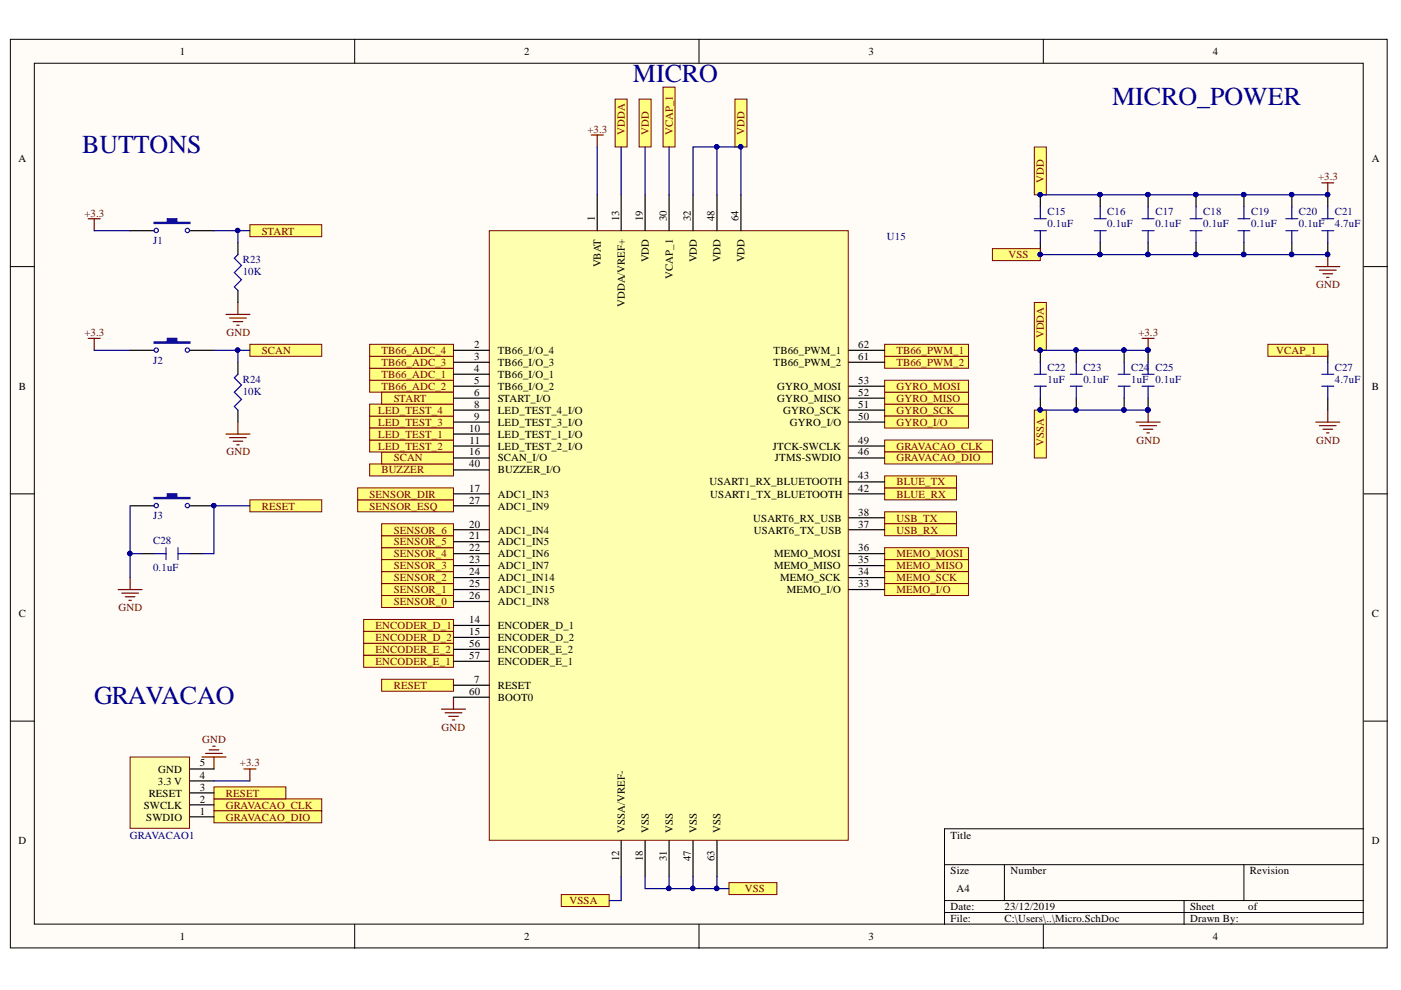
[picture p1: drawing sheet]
<svg xmlns="http://www.w3.org/2000/svg" width="297mm" height="210mm" viewBox="0 0 297 210" stroke-linecap="round" stroke-linejoin="round" font-family="sans-serif">
<defs><g id="words">
<g font-size="5.5" fill="#000080">
<text x="134.2" y="17.3">MICRO</text>
<text x="235.8" y="22.4">MICRO_POWER</text>
<text x="17.4" y="32.5">BUTTONS</text>
<text x="19.9" y="149.2">GRAVACAO</text>
</g>
<g font-size="2.3">
<text x="38.1" y="11.6">1</text>
<text x="111.1" y="11.6">2</text>
<text x="184.1" y="11.6">3</text>
<text x="257.2" y="11.6">4</text>
<text x="3.9" y="34.4">A</text>
<text x="290.9" y="34.4">A</text>
<text x="126.1" y="46.8" transform="rotate(-90 126.1 46.8)">1</text>
<text x="131.2" y="46.8" transform="rotate(-90 131.2 46.8)">13</text>
<text x="136.3" y="46.8" transform="rotate(-90 136.3 46.8)">19</text>
<text x="141.4" y="46.8" transform="rotate(-90 141.4 46.8)">30</text>
<text x="146.5" y="46.8" transform="rotate(-90 146.5 46.8)">32</text>
<text x="151.5" y="46.8" transform="rotate(-90 151.5 46.8)">48</text>
<text x="156.6" y="46.8" transform="rotate(-90 156.6 46.8)">64</text>
<text x="127.4" y="56.6" transform="rotate(-90 127.4 56.6)">VBAT</text>
<text x="137.6" y="55.6" transform="rotate(-90 137.6 55.6)">VDD</text>
<text x="142.6" y="59.1" transform="rotate(-90 142.6 59.1)">VCAP_1</text>
<text x="147.7" y="55.6" transform="rotate(-90 147.7 55.6)">VDD</text>
<text x="152.8" y="55.6" transform="rotate(-90 152.8 55.6)">VDD</text>
<text x="157.9" y="55.6" transform="rotate(-90 157.9 55.6)">VDD</text>
<text x="132.5" y="65.1" transform="rotate(-90 132.5 65.1)">VDDA/VREF+</text>
<text x="100.6" y="73.8">2</text>
<text x="100.6" y="76.3">3</text>
<text x="105.6" y="75">TB66_I/O_4</text>
<text x="105.6" y="77.6">TB66_I/O_3</text>
<text x="164" y="75">TB66_PWM_1</text>
<text x="164" y="77.6">TB66_PWM_2</text>
<text x="181.9" y="73.8">62</text>
<text x="181.9" y="76.3">61</text>
<text x="4" y="82.6">B</text>
<text x="100.6" y="78.8">4</text>
<text x="100.6" y="81.4">5</text>
<text x="100.6" y="83.9">6</text>
<text x="105.6" y="80.1">TB66_I/O_1</text>
<text x="105.6" y="82.6">TB66_I/O_2</text>
<text x="164.8" y="82.6">GYRO_MOSI</text>
<text x="181.9" y="83.9">52</text>
<text x="181.9" y="81.4">53</text>
<text x="290.9" y="82.6">B</text>
<text x="100.6" y="86.4">8</text>
<text x="100.6" y="89">9</text>
<text x="105.6" y="85.2">START_I/O</text>
<text x="105.6" y="87.7">LED_TEST_4_I/O</text>
<text x="164.8" y="85.2">GYRO_MISO</text>
<text x="166.1" y="87.7">GYRO_SCK</text>
<text x="181.9" y="89">50</text>
<text x="181.9" y="86.4">51</text>
<text x="99.5" y="91.5">10</text>
<text x="99.6" y="94">11</text>
<text x="105.6" y="90.2">LED_TEST_3_I/O</text>
<text x="105.6" y="92.8">LED_TEST_1_I/O</text>
<text x="105.6" y="95.3">LED_TEST_2_I/O</text>
<text x="163.9" y="95.3">JTCK-SWCLK</text>
<text x="167.5" y="90.2">GYRO_I/O</text>
<text x="181.9" y="94">49</text>
<text x="99.5" y="96.6">16</text>
<text x="99.5" y="99.1">40</text>
<text x="105.6" y="97.8">SCAN_I/O</text>
<text x="105.6" y="100.4">BUZZER_I/O</text>
<text x="164.3" y="97.8">JTMS-SWDIO</text>
<text x="181.9" y="101.6">43</text>
<text x="181.9" y="96.6">46</text>
<text x="99.5" y="104.3">17</text>
<text x="99.5" y="106.8">27</text>
<text x="105.6" y="105.5">ADC1_IN3</text>
<text x="150.4" y="102.9">USART1_RX_BLUETOOTH</text>
<text x="150.6" y="105.5">USART1_TX_BLUETOOTH</text>
<text x="181.9" y="104.3">42</text>
<text x="99.5" y="111.9">20</text>
<text x="105.6" y="113.1">ADC1_IN4</text>
<text x="105.6" y="108.1">ADC1_IN9</text>
<text x="159.7" y="110.6">USART6_RX_USB</text>
<text x="159.8" y="113.1">USART6_TX_USB</text>
<text x="181.9" y="111.9">37</text>
<text x="181.9" y="109.3">38</text>
<text x="99.5" y="114.4">21</text>
<text x="99.5" y="116.9">22</text>
<text x="99.5" y="119.4">23</text>
<text x="105.6" y="115.7">ADC1_IN5</text>
<text x="105.6" y="118.2">ADC1_IN6</text>
<text x="164.1" y="118.2">MEMO_MOSI</text>
<text x="181.9" y="119.4">35</text>
<text x="181.9" y="116.9">36</text>
<text x="99.5" y="122">24</text>
<text x="99.5" y="124.5">25</text>
<text x="105.6" y="120.7">ADC1_IN7</text>
<text x="105.6" y="123.2">ADC1_IN14</text>
<text x="105.6" y="125.8">ADC1_IN15</text>
<text x="164.1" y="120.7">MEMO_MISO</text>
<text x="165.4" y="123.2">MEMO_SCK</text>
<text x="166.8" y="125.8">MEMO_I/O</text>
<text x="181.9" y="124.5">33</text>
<text x="181.9" y="122">34</text>
<text x="4" y="130.8">C</text>
<text x="99.5" y="127">26</text>
<text x="105.6" y="128.3">ADC1_IN8</text>
<text x="290.9" y="130.8">C</text>
<text x="99.5" y="132.1">14</text>
<text x="99.5" y="134.6">15</text>
<text x="99.5" y="137.2">56</text>
<text x="105.6" y="133.4">ENCODER_D_1</text>
<text x="105.6" y="135.9">ENCODER_D_2</text>
<text x="99.5" y="139.7">57</text>
<text x="105.6" y="138.4">ENCODER_E_2</text>
<text x="105.6" y="141">ENCODER_E_1</text>
<text x="99.5" y="147.3">60</text>
<text x="100.6" y="144.8">7</text>
<text x="105.6" y="146">RESET</text>
<text x="105.6" y="148.6">BOOT0</text>
<text x="33.5" y="166.4">3.3 V</text>
<text x="33.5" y="163.9">GND</text>
<text x="42.3" y="167.7">3</text>
<text x="42.3" y="165.1">4</text>
<text x="42.3" y="162.5">5</text>
<text x="30.5" y="171.5">SWCLK</text>
<text x="31" y="174">SWDIO</text>
<text x="31.5" y="168.9">RESET</text>
<text x="42.3" y="172.7">1</text>
<text x="42.3" y="170.2">2</text>
<text x="3.9" y="179">D</text>
<text x="132.5" y="176.5" transform="rotate(-90 132.5 176.5)">VSSA/VREF-</text>
<text x="137.6" y="176.5" transform="rotate(-90 137.6 176.5)">VSS</text>
<text x="142.6" y="176.5" transform="rotate(-90 142.6 176.5)">VSS</text>
<text x="147.7" y="176.5" transform="rotate(-90 147.7 176.5)">VSS</text>
<text x="152.8" y="176.5" transform="rotate(-90 152.8 176.5)">VSS</text>
<text x="201.6" y="177.8">Title</text>
<text x="290.9" y="179">D</text>
<text x="131.2" y="182.6" transform="rotate(-90 131.2 182.6)">12</text>
<text x="136.3" y="182.6" transform="rotate(-90 136.3 182.6)">18</text>
<text x="141.4" y="182.6" transform="rotate(-90 141.4 182.6)">31</text>
<text x="146.5" y="182.6" transform="rotate(-90 146.5 182.6)">47</text>
<text x="151.5" y="182.6" transform="rotate(-90 151.5 182.6)">63</text>
<text x="201.6" y="185.4">Size</text>
<text x="214.2" y="185.4">Number</text>
<text x="265" y="185.4">Revision</text>
<text x="202.8" y="189.2">A4</text>
<text x="201.6" y="193">Date:</text>
<text x="201.6" y="195.5">File:</text>
<text x="213" y="193">23/12/2019</text>
<text x="213" y="195.5">C:\Users\..\Micro.SchDoc</text>
<text x="252.3" y="193">Sheet</text>
<text x="252.3" y="195.5">Drawn By:</text>
<text x="264.6" y="193">of</text>
<text x="38.1" y="199.3">1</text>
<text x="111.1" y="199.3">2</text>
<text x="184.1" y="199.3">3</text>
<text x="257.2" y="199.3">4</text>
</g>
<g font-size="2.3" fill="#800000">
<text x="124.6" y="28.1">+3.3</text>
<text x="132.5" y="28.6" transform="rotate(-90 132.5 28.6)">VDDA</text>
<text x="137.6" y="28.6" transform="rotate(-90 137.6 28.6)">VDD</text>
<text x="142.6" y="28.6" transform="rotate(-90 142.6 28.6)">VCAP_1</text>
<text x="157.9" y="28.6" transform="rotate(-90 157.9 28.6)">VDD</text>
<text x="221.3" y="38.7" transform="rotate(-90 221.3 38.7)">VDD</text>
<text x="279.5" y="38.2">+3.3</text>
<text x="17.9" y="45.9">+3.3</text>
<text x="55.5" y="49.7">START</text>
<text x="213.8" y="54.8">VSS</text>
<text x="279" y="61.1">GND</text>
<text x="17.9" y="71.2">+3.3</text>
<text x="48" y="71.2">GND</text>
<text x="221.3" y="71.8" transform="rotate(-90 221.3 71.8)">VDDA</text>
<text x="241.4" y="71.2">+3.3</text>
<text x="55.5" y="75">SCAN</text>
<text x="80.9" y="77.6">TB66_ADC_3</text>
<text x="80.9" y="75">TB66_ADC_4</text>
<text x="190.1" y="77.6">TB66_PWM_2</text>
<text x="190.1" y="75">TB66_PWM_1</text>
<text x="270.6" y="75">VCAP_1</text>
<text x="80.9" y="82.6">TB66_ADC_2</text>
<text x="80.9" y="80.1">TB66_ADC_1</text>
<text x="190.1" y="82.6">GYRO_MOSI</text>
<text x="80.2" y="87.7">LED_TEST_4</text>
<text x="83.5" y="85.2">START</text>
<text x="190.1" y="87.7">GYRO_SCK</text>
<text x="190.1" y="85.2">GYRO_MISO</text>
<text x="80.2" y="90.2">LED_TEST_3</text>
<text x="80.2" y="95.3">LED_TEST_2</text>
<text x="80.2" y="92.8">LED_TEST_1</text>
<text x="190.1" y="95.3">GRAVACAO_CLK</text>
<text x="190.1" y="90.2">GYRO_I/O</text>
<text x="221.3" y="94.5" transform="rotate(-90 221.3 94.5)">VSSA</text>
<text x="240.9" y="94">GND</text>
<text x="279" y="94">GND</text>
<text x="48" y="96.6">GND</text>
<text x="80.9" y="100.4">BUZZER</text>
<text x="83.5" y="97.8">SCAN</text>
<text x="190.1" y="97.8">GRAVACAO_DIO</text>
<text x="78.3" y="105.5">SENSOR_DIR</text>
<text x="190.1" y="105.5">BLUE_RX</text>
<text x="190.1" y="102.9">BLUE_TX</text>
<text x="55.5" y="108.1">RESET</text>
<text x="78.3" y="108.1">SENSOR_ESQ</text>
<text x="83.5" y="113.1">SENSOR_6</text>
<text x="190.1" y="110.6">USB_TX</text>
<text x="190.1" y="113.1">USB_RX</text>
<text x="83.5" y="118.2">SENSOR_4</text>
<text x="83.5" y="115.7">SENSOR_5</text>
<text x="190.1" y="118.2">MEMO_MOSI</text>
<text x="83.5" y="125.8">SENSOR_1</text>
<text x="83.5" y="123.2">SENSOR_2</text>
<text x="83.5" y="120.7">SENSOR_3</text>
<text x="190.1" y="120.7">MEMO_MISO</text>
<text x="190.1" y="123.2">MEMO_SCK</text>
<text x="190.1" y="125.8">MEMO_I/O</text>
<text x="25.1" y="129.6">GND</text>
<text x="83.5" y="128.3">SENSOR_0</text>
<text x="79.6" y="133.4">ENCODER_D_1</text>
<text x="79.6" y="135.9">ENCODER_D_2</text>
<text x="79.6" y="138.4">ENCODER_E_2</text>
<text x="79.6" y="141">ENCODER_E_1</text>
<text x="83.5" y="146">RESET</text>
<text x="93.6" y="154.9">GND</text>
<text x="42.8" y="157.4">GND</text>
<text x="50.9" y="162.5">+3.3</text>
<text x="47.9" y="171.5">GRAVACAO_CLK</text>
<text x="47.9" y="174">GRAVACAO_DIO</text>
<text x="47.9" y="168.9">RESET</text>
<text x="120.8" y="191.7">VSSA</text>
<text x="157.9" y="189.2">VSS</text>
</g>
<g font-size="2.3" fill="#000080">
<text x="222.1" y="45.7">C15</text>
<text x="234.8" y="45.7">C16</text>
<text x="245" y="45.7">C17</text>
<text x="255.1" y="45.7">C18</text>
<text x="265.3" y="45.7">C19</text>
<text x="275.4" y="45.7">C20</text>
<text x="283" y="45.7">C21</text>
<text x="32.5" y="51.7">J1</text>
<text x="188" y="51">U15</text>
<text x="222.1" y="48.2">0.1uF</text>
<text x="234.8" y="48.2">0.1uF</text>
<text x="245" y="48.2">0.1uF</text>
<text x="255.1" y="48.2">0.1uF</text>
<text x="265.3" y="48.2">0.1uF</text>
<text x="275.4" y="48.2">0.1uF</text>
<text x="283" y="48.2">4.7uF</text>
<text x="51.5" y="55.8">R23</text>
<text x="51.5" y="58.3">10K</text>
<text x="32.5" y="77.1">J2</text>
<text x="51.5" y="81.1">R24</text>
<text x="51.5" y="83.7">10K</text>
<text x="222.1" y="78.6">C22</text>
<text x="222.1" y="81.1">1uF</text>
<text x="229.7" y="78.6">C23</text>
<text x="229.7" y="81.1">0.1uF</text>
<text x="239.8" y="78.6">C24</text>
<text x="239.8" y="81.1">1uF 0.1uF</text>
<text x="245" y="78.6">C25</text>
<text x="283" y="78.6">C27</text>
<text x="283" y="81.1">4.7uF</text>
<text x="32.5" y="110.1">J3</text>
<text x="32.5" y="115.4">C28</text>
<text x="32.5" y="121">0.1uF</text>
<text x="27.5" y="177.8">GRAVACAO1</text>
</g>
</g></defs>
<g fill="#fffcf8" stroke="#000" stroke-width=".21">
<path d="M2.2 8.3h291.9v192.7h-291.9z"/>
<path d="M7.3 13.4h281.7v182.5h-281.7z"/>
</g>
<g fill="none" stroke="#000" stroke-width=".21">
<path d="M75.2 8.3v5.1M148.2 8.3v5.1M221.2 8.3v5.1M2.2 56.5h5.1M289.1 56.5h5.1M2.2 104.7h5.1M289.1 104.7h5.1M2.2 152.9h5.1M289.1 152.9h5.1M289.1 175.7h-88.8v20.3M75.2 196v5.1M148.2 196v5.1"/>
<path d="M200.3 183.3h88.8M200.3 190.9h88.8M200.3 193.5h88.8M213 183.3v7.6M221.2 196v5.1M251 190.9v5.1M263.7 183.3v7.6"/>
</g>
<g fill="#ffff80" stroke="#800000" stroke-width=".21">
<path d="M80.9 123.7h15.2v2.6h-15.2z" fill-rule="evenodd"/>
<path d="M80.9 116.1h15.2v2.6h-15.2z" fill-rule="evenodd"/>
<path d="M80.9 121.2h15.2v2.5h-15.2z" fill-rule="evenodd"/>
<path d="M80.9 113.6h15.2v2.5h-15.2z" fill-rule="evenodd"/>
<path d="M80.9 126.3h15.2v2.5h-15.2z" fill-rule="evenodd"/>
<path d="M80.9 118.7h15.2v2.5h-15.2z" fill-rule="evenodd"/>
<path d="M78.4 88.2h17.7v2.6h-17.7z" fill-rule="evenodd"/>
<path d="M78.4 85.7h17.7v2.5h-17.7z" fill-rule="evenodd"/>
</g>
<g fill="none" stroke="#800000" stroke-width=".25">
<path d="M280.2 38.8h2.6M281.5 38.8v2.5M279 56.5h5.1M279.7 57.3h3.6M280.5 58h2M281.3 58.8h.5M281.5 54v2.5M242.2 71.7h2.5M243.4 71.7v2.6M240.9 89.5h5.1M241.6 90.3h3.6M242.4 91h2"/>
<path d="M243.2 91.8h.5M243.4 87v2.5M279 89.5h5.1M279.7 90.3h3.6M280.5 91h2M281.3 91.8h.5M281.5 87v2.5"/>
</g>
<g fill="#000080" stroke="#000080" stroke-width=".21">
<circle cx="281.5" cy="41.3" r=".46"/>
<circle cx="243.4" cy="74.2" r=".46"/>
<circle cx="243.4" cy="86.9" r=".47"/>
<circle cx="281.5" cy="53.9" r=".46"/>
</g>
<g fill="#ffff80" stroke="#800000" stroke-width=".21">
<path d="M78.4 80.6h17.7v2.6h-17.7z" fill-rule="evenodd"/>
<path d="M78.4 78.1h17.7v2.5h-17.7z" fill-rule="evenodd"/>
<path d="M78.4 75.5h17.7v2.6h-17.7z" fill-rule="evenodd"/>
<path d="M78.4 73h17.7v2.5h-17.7z" fill-rule="evenodd"/>
<path d="M187.6 75.5h17.7v2.6h-17.7z" fill-rule="evenodd"/>
<path d="M187.6 73h17.7v2.5h-17.7z" fill-rule="evenodd"/>
<path d="M77.1 131.3h19v2.6h-19z" fill-rule="evenodd"/>
<path d="M77.1 133.9h19v2.5h-19z" fill-rule="evenodd"/>
<path d="M187.6 108.5h15.2v2.5h-15.2z" fill-rule="evenodd"/>
<path d="M187.6 111h15.2v2.6h-15.2z" fill-rule="evenodd"/>
<path d="M187.6 103.4h15.2v2.6h-15.2z" fill-rule="evenodd"/>
<path d="M187.6 100.9h15.2v2.5h-15.2z" fill-rule="evenodd"/>
<path d="M187.6 93.3h22.8v2.5h-22.8z" fill-rule="evenodd"/>
<path d="M187.6 95.8h22.8v2.6h-22.8z" fill-rule="evenodd"/>
<path d="M187.6 116.1h17.7v2.6h-17.7z" fill-rule="evenodd"/>
<path d="M187.6 118.7h17.7v2.5h-17.7z" fill-rule="evenodd"/>
<path d="M187.6 121.2h17.7v2.5h-17.7z" fill-rule="evenodd"/>
<path d="M53 47.6h15.2v2.6h-15.2z" fill-rule="evenodd"/>
<path d="M53 73h15.2v2.5h-15.2z" fill-rule="evenodd"/>
<path d="M53 106h15.2v2.5h-15.2z" fill-rule="evenodd"/>
<path d="M80.9 144h15.2v2.6h-15.2z" fill-rule="evenodd"/>
</g>
<g fill="none" stroke="#800000" stroke-width=".25">
<path d="M25.1 125h5M25.8 125.8h3.6M26.6 126.5h2M27.3 127.3h.5M27.6 122.5v2.5M43.6 159.7h3.5M44.3 159h2.1M45.1 158.2h.5M93.6 150.4h5.1M94.4 151.1h3.5M95.1 151.9h2.1M95.9 152.6h.5"/>
<path d="M96.1 147.8v2.6M42.8 160.5h5.1M45.4 160.5v2.5M51.7 163h2.6M53 163v2.6"/>
</g>
<g fill="#ffff80" stroke="#800000" stroke-width=".21">
<path d="M45.4 169.4h22.8v2.5h-22.8z" fill-rule="evenodd"/>
<path d="M45.4 171.9h22.8v2.6h-22.8z" fill-rule="evenodd"/>
<path d="M45.4 166.8h15.2v2.6h-15.2z" fill-rule="evenodd"/>
</g>
<g fill="none" stroke="#800000" stroke-width=".25">
<path d="M18.7 46.4h2.5M20 46.4v2.5M18.7 71.7h2.5M20 71.7v2.6M47.9 66.7h5.1M48.7 67.4h3.5M49.4 68.2h2.1M50.2 68.9h.5M50.4 64.1v2.6M47.9 92h5.1M48.7 92.8h3.5M49.4 93.6h2.1"/>
<path d="M50.2 94.3h.5M50.4 89.5v2.5"/>
</g>
<path d="M50.4 51.5v2.5M50.4 61.6v2.5M50.4 76.8v2.5M50.4 87v2.5M30.1 117.4h2.6M40.3 117.4h2.5" fill="none" stroke="#000" stroke-width=".25"/>
<path d="M50.4 54l-.7 .7 1.5 1.6-1.5 1.5 1.5 1.5-1.5 1.5 .7 .8M50.4 79.3l-.7 .8 1.5 1.5-1.5 1.6 1.5 1.5-1.5 1.5 .7 .8M32.7 117.4h2.5M35.2 116.1v2.6M37.7 117.4h2.6M37.7 116.1v2.6" fill="none" stroke="#00f" stroke-width=".25"/>
<path d="M27.6 160.5h12.6v15.1h-12.6z" fill="#ffffb0" stroke="#800000" stroke-width=".21"/>
<g fill="none" stroke="#000" stroke-width=".25">
<path d="M27.6 48.9h5.1M40.3 48.9h5.1M220.6 41.3v2.5M220.6 51.5v2.5M233.3 41.3v2.5M233.3 51.5v2.5M243.4 41.3v2.5M243.4 51.5v2.5M253.6 41.3v2.5M253.6 51.5v2.5M263.7 41.3v2.5M263.7 51.5v2.5"/>
<path d="M273.9 41.3v2.5M273.9 51.5v2.5M281.5 41.3v2.5M281.5 51.5v2.5M220.6 74.3v2.5M228.2 74.3v2.5M243.4 74.3v2.5M281.5 74.3v2.5M220.6 84.4v2.6M228.2 84.4v2.6M243.4 84.4v2.6M281.5 84.4v2.6"/>
<path d="M40.3 173.2h5.1M40.3 170.6h5.1M40.3 168.1h5.1M40.3 165.6h5.1M40.3 163h5.1"/>
</g>
<g fill="#000080" stroke="#000080" stroke-width=".21">
<circle cx="273.8" cy="53.9" r=".46"/>
<circle cx="273.8" cy="41.3" r=".46"/>
<circle cx="220.5" cy="86.9" r=".46"/>
<circle cx="220.5" cy="74.2" r=".46"/>
<circle cx="281.5" cy="53.9" r=".46"/>
<circle cx="281.5" cy="41.3" r=".46"/>
<circle cx="263.7" cy="53.9" r=".47"/>
<circle cx="263.7" cy="41.3" r=".46"/>
<circle cx="253.5" cy="53.9" r=".47"/>
<circle cx="253.5" cy="41.3" r=".46"/>
<circle cx="243.4" cy="53.9" r=".47"/>
<circle cx="243.4" cy="41.3" r=".46"/>
<circle cx="233.2" cy="53.9" r=".47"/>
<circle cx="233.2" cy="41.3" r=".46"/>
<circle cx="220.5" cy="53.9" r=".46"/>
<circle cx="220.5" cy="41.3" r=".46"/>
<circle cx="243.4" cy="86.9" r=".47"/>
<circle cx="243.4" cy="74.2" r=".46"/>
<circle cx="228.1" cy="86.9" r=".46"/>
<circle cx="228.1" cy="74.2" r=".46"/>
</g>
<g fill="none" stroke="#00f" stroke-width=".25">
<path d="M219.3 48.9h2.5M219.3 46.4h2.5M220.6 43.8v2.6M220.6 48.9v2.6M232 48.9h2.5M232 46.4h2.5M233.3 43.8v2.6M233.3 48.9v2.6M242.2 48.9h2.5M242.2 46.4h2.5M243.4 43.8v2.6M243.4 48.9v2.6"/>
<path d="M252.3 48.9h2.5M252.3 46.4h2.5M253.6 43.8v2.6M253.6 48.9v2.6M262.5 48.9h2.5M262.5 46.4h2.5M263.7 43.8v2.6M263.7 48.9v2.6M272.6 48.9h2.6M272.6 46.4h2.6M273.9 43.8v2.6M273.9 48.9v2.6"/>
<path d="M280.2 48.9h2.6M280.2 46.4h2.6M281.5 43.8v2.6M281.5 48.9v2.6M219.3 79.3h2.5M220.6 76.8v2.5M226.9 79.3h2.6M228.2 76.8v2.5M242.2 79.3h2.5M243.4 76.8v2.5M280.2 79.3h2.6M281.5 76.8v2.5"/>
<path d="M219.3 81.9h2.5M220.6 81.9v2.5M226.9 81.9h2.6M228.2 81.9v2.5M242.2 81.9h2.5M243.4 81.9v2.5M280.2 81.9h2.6M281.5 81.9v2.5"/>
</g>
<path d="M32.7 47.1h2.8v-.7h2v.7h2.8v.3h-7.6z" fill-rule="evenodd" fill="#00f"/>
<g fill="none" stroke="#00f" stroke-width=".25">
<path d="M32.7 47.1h2.8v-.7h2v.7h2.8v.3h-7.6z"/>
<circle cx="33.1" cy="48.9" r=".46"/>
<circle cx="39.7" cy="48.9" r=".46"/>
</g>
<path d="M27.6 74.3h5.1M40.3 74.3h5.1" fill="none" stroke="#000" stroke-width=".25"/>
<path d="M32.7 72.5h2.8v-.8h2v.8h2.8v.3h-7.6z" fill-rule="evenodd" fill="#00f"/>
<g fill="none" stroke="#00f" stroke-width=".25">
<path d="M32.7 72.5h2.8v-.8h2v.8h2.8v.3h-7.6z"/>
<circle cx="33.1" cy="74.2" r=".46"/>
<circle cx="39.7" cy="74.2" r=".46"/>
</g>
<path d="M27.6 107.2h5.1M40.3 107.2h5.1" fill="none" stroke="#000" stroke-width=".25"/>
<circle cx="45.3" cy="107.2" r=".46" fill="#000080" stroke="#000080" stroke-width=".21"/>
<path d="M32.7 105.5h2.8v-.8h2v.8h2.8v.2h-7.6z" fill-rule="evenodd" fill="#00f"/>
<g fill="none" stroke="#00f" stroke-width=".25">
<path d="M32.7 105.5h2.8v-.8h2v.8h2.8v.2h-7.6z"/>
<circle cx="33.1" cy="107.2" r=".46"/>
<circle cx="39.7" cy="107.2" r=".46"/>
</g>
<circle cx="45.3" cy="107.2" r=".46" fill="#000080" stroke="#000080" stroke-width=".21"/>
<g fill="#ffff80" stroke="#800000" stroke-width=".21">
<path d="M187.6 123.7h17.7v2.6h-17.7z" fill-rule="evenodd"/>
<path d="M78.4 98.4h17.7v2.5h-17.7z" fill-rule="evenodd"/>
<path d="M80.9 111h15.2v2.6h-15.2z" fill-rule="evenodd"/>
<path d="M75.8 106h20.3v2.5h-20.3z" fill-rule="evenodd"/>
<path d="M75.8 103.4h20.3v2.6h-20.3z" fill-rule="evenodd"/>
<path d="M187.6 85.7h17.7v2.5h-17.7z" fill-rule="evenodd"/>
<path d="M187.6 83.2h17.7v2.5h-17.7z" fill-rule="evenodd"/>
<path d="M187.6 80.6h17.7v2.6h-17.7z" fill-rule="evenodd"/>
<path d="M187.6 88.2h17.7v2.6h-17.7z" fill-rule="evenodd"/>
<path d="M80.9 95.8h15.2v2.6h-15.2z" fill-rule="evenodd"/>
<path d="M80.9 83.2h15.2v2.5h-15.2z" fill-rule="evenodd"/>
<path d="M140.6 18.5h2.5v12.7h-2.5z" fill-rule="evenodd"/>
<path d="M268.8 73h12.7v2.5h-12.7z" fill-rule="evenodd"/>
</g>
<path d="M125.3 28.6h2.6M126.6 28.6v2.6" fill="none" stroke="#800000" stroke-width=".25"/>
<path d="M155.8 21h2.6v10.2h-2.6z" fill-rule="evenodd" fill="#ffff80" stroke="#800000" stroke-width=".21"/>
<circle cx="157" cy="31.1" r=".46" fill="#000080" stroke="#000080" stroke-width=".21"/>
<path d="M219.3 31.2h2.5v10.1h-2.5z" fill-rule="evenodd" fill="#ffff80" stroke="#800000" stroke-width=".21"/>
<circle cx="220.5" cy="41.3" r=".46" fill="#000080" stroke="#000080" stroke-width=".21"/>
<g fill="#ffff80" stroke="#800000" stroke-width=".21">
<path d="M135.5 21h2.5v10.2h-2.5z" fill-rule="evenodd"/>
<path d="M130.4 21h2.6v10.2h-2.6z" fill-rule="evenodd"/>
<path d="M219.3 64.1h2.5v10.2h-2.5z" fill-rule="evenodd"/>
</g>
<g fill="#000080" stroke="#000080" stroke-width=".21">
<circle cx="220.5" cy="74.2" r=".46"/>
<circle cx="238.3" cy="86.9" r=".46"/>
<circle cx="238.3" cy="74.2" r=".46"/>
</g>
<path d="M238.3 74.3v2.5M238.3 84.4v2.6" fill="none" stroke="#000" stroke-width=".25"/>
<path d="M237.1 79.3h2.5M238.3 76.8v2.5M237.1 81.9h2.5M238.3 81.9v2.5" fill="none" stroke="#00f" stroke-width=".25"/>
<g fill="#ffff80" stroke="#800000" stroke-width=".21">
<path d="M154.6 187.1h10.1v2.6h-10.1z" fill-rule="evenodd"/>
<path d="M210.4 52.7h10.2v2.6h-10.2z" fill-rule="evenodd"/>
</g>
<circle cx="220.5" cy="53.9" r=".46" fill="#000080" stroke="#000080" stroke-width=".21"/>
<path d="M219.3 87h2.5v10.1h-2.5z" fill-rule="evenodd" fill="#ffff80" stroke="#800000" stroke-width=".21"/>
<circle cx="220.5" cy="86.9" r=".46" fill="#000080" stroke="#000080" stroke-width=".21"/>
<g fill="#ffff80" stroke="#800000" stroke-width=".21">
<path d="M119 189.7h10.2v2.5h-10.2z" fill-rule="evenodd"/>
<path d="M77.1 136.4h19v2.5h-19z" fill-rule="evenodd"/>
<path d="M77.1 138.9h19v2.6h-19z" fill-rule="evenodd"/>
<path d="M78.4 93.3h17.7v2.5h-17.7z" fill-rule="evenodd"/>
<path d="M78.4 90.8h17.7v2.5h-17.7z" fill-rule="evenodd"/>
</g>
<path d="M103.7 48.9h76.1v129.3h-76.1z" fill="#ffffb0" stroke="#800000" stroke-width=".21"/>
<g fill="none" stroke="#000" stroke-width=".25">
<path d="M126.6 41.3v7.6M131.7 41.3v7.6M136.8 41.3v7.6M141.9 41.3v7.6M146.9 41.3v7.6M152 41.3v7.6M157.1 41.3v7.6M96.1 74.3h7.7M96.1 79.3h7.7M96.1 76.8h7.7M179.9 74.3h7.7M179.9 76.8h7.7"/>
<path d="M96.1 81.9h7.7M96.1 84.4h7.7M96.1 87h7.7M96.1 89.5h7.7M96.1 92h7.7M96.1 94.6h7.7M96.1 97.1h7.7M96.1 99.6h7.7M179.9 81.9h7.7M179.9 84.4h7.7M179.9 87h7.7M179.9 89.5h7.7"/>
<path d="M179.9 94.6h7.7M179.9 97.1h7.7M96.1 104.7h7.7M96.1 112.3h7.7M96.1 114.9h7.7M96.1 117.4h7.7M96.1 119.9h7.7M96.1 107.2h7.7M179.9 104.7h7.7M179.9 112.3h7.7M179.9 117.4h7.7M179.9 119.9h7.7"/>
<path d="M179.9 109.8h7.7M179.9 102.2h7.7M96.1 132.6h7.7M96.1 135.1h7.7M96.1 122.5h7.7M96.1 125h7.7M96.1 127.5h7.7M96.1 137.7h7.7M179.9 122.5h7.7M179.9 125h7.7M96.1 145.3h7.7M96.1 140.2h7.7"/>
<path d="M96.1 147.8h7.7M131.7 178.3v7.6M136.8 178.3v7.6M141.9 178.3v7.6M146.9 178.3v7.6M152 178.3v7.6"/>
</g>
<g fill="none" stroke="#000080" stroke-width=".25">
<path d="M126.6 31.2v10.1M131.7 31.2v10.1M136.8 31.2v10.1M141.9 31.2v10.1M152 31.2v10.1M20 48.9h7.6M45.4 48.9h7.6M50.4 48.9v2.6M146.9 41.3v-10.1h10.2v10.1M220.6 54h60.9M220.6 41.3h60.9M20 74.3h7.6"/>
<path d="M45.4 74.3h7.6M50.4 74.3v2.5M220.6 74.3h22.8M220.6 87h22.8M27.6 107.2v15.3M27.6 117.4h2.5M53 107.2h-7.6v10.2h-2.6M45.4 165.6h7.6M131.7 185.9v5h-2.5M136.8 185.9v2.5h17.8M141.9 185.9v2.5M146.9 185.9v2.5"/>
<path d="M152 185.9v2.5"/>
</g>
<g fill="#000080" stroke="#000080" stroke-width=".21">
<circle cx="220.5" cy="53.9" r=".46"/>
<circle cx="233.2" cy="53.9" r=".47"/>
<circle cx="243.4" cy="53.9" r=".47"/>
<circle cx="253.5" cy="53.9" r=".47"/>
<circle cx="263.7" cy="53.9" r=".47"/>
<circle cx="273.8" cy="53.9" r=".46"/>
<circle cx="281.5" cy="53.9" r=".46"/>
<circle cx="220.5" cy="74.2" r=".46"/>
<circle cx="228.1" cy="74.2" r=".46"/>
<circle cx="238.3" cy="74.2" r=".46"/>
<circle cx="243.4" cy="74.2" r=".46"/>
<circle cx="220.5" cy="86.9" r=".46"/>
<circle cx="228.1" cy="86.9" r=".46"/>
<circle cx="238.3" cy="86.9" r=".46"/>
<circle cx="243.4" cy="86.9" r=".47"/>
<circle cx="50.4" cy="74.2" r=".46"/>
<circle cx="45.3" cy="107.2" r=".46"/>
<circle cx="27.5" cy="117.4" r=".47"/>
<circle cx="50.4" cy="48.9" r=".46"/>
<circle cx="281.5" cy="41.3" r=".46"/>
<circle cx="273.8" cy="41.3" r=".46"/>
<circle cx="263.7" cy="41.3" r=".46"/>
<circle cx="253.5" cy="41.3" r=".46"/>
<circle cx="243.4" cy="41.3" r=".46"/>
<circle cx="233.2" cy="41.3" r=".46"/>
<circle cx="220.5" cy="41.3" r=".46"/>
<circle cx="151.9" cy="31.1" r=".47"/>
<circle cx="157" cy="31.1" r=".46"/>
<circle cx="141.8" cy="188.4" r=".47"/>
<circle cx="146.9" cy="188.4" r=".46"/>
<circle cx="151.9" cy="188.4" r=".47"/>
</g>
<use href="#words"/>
</svg>
